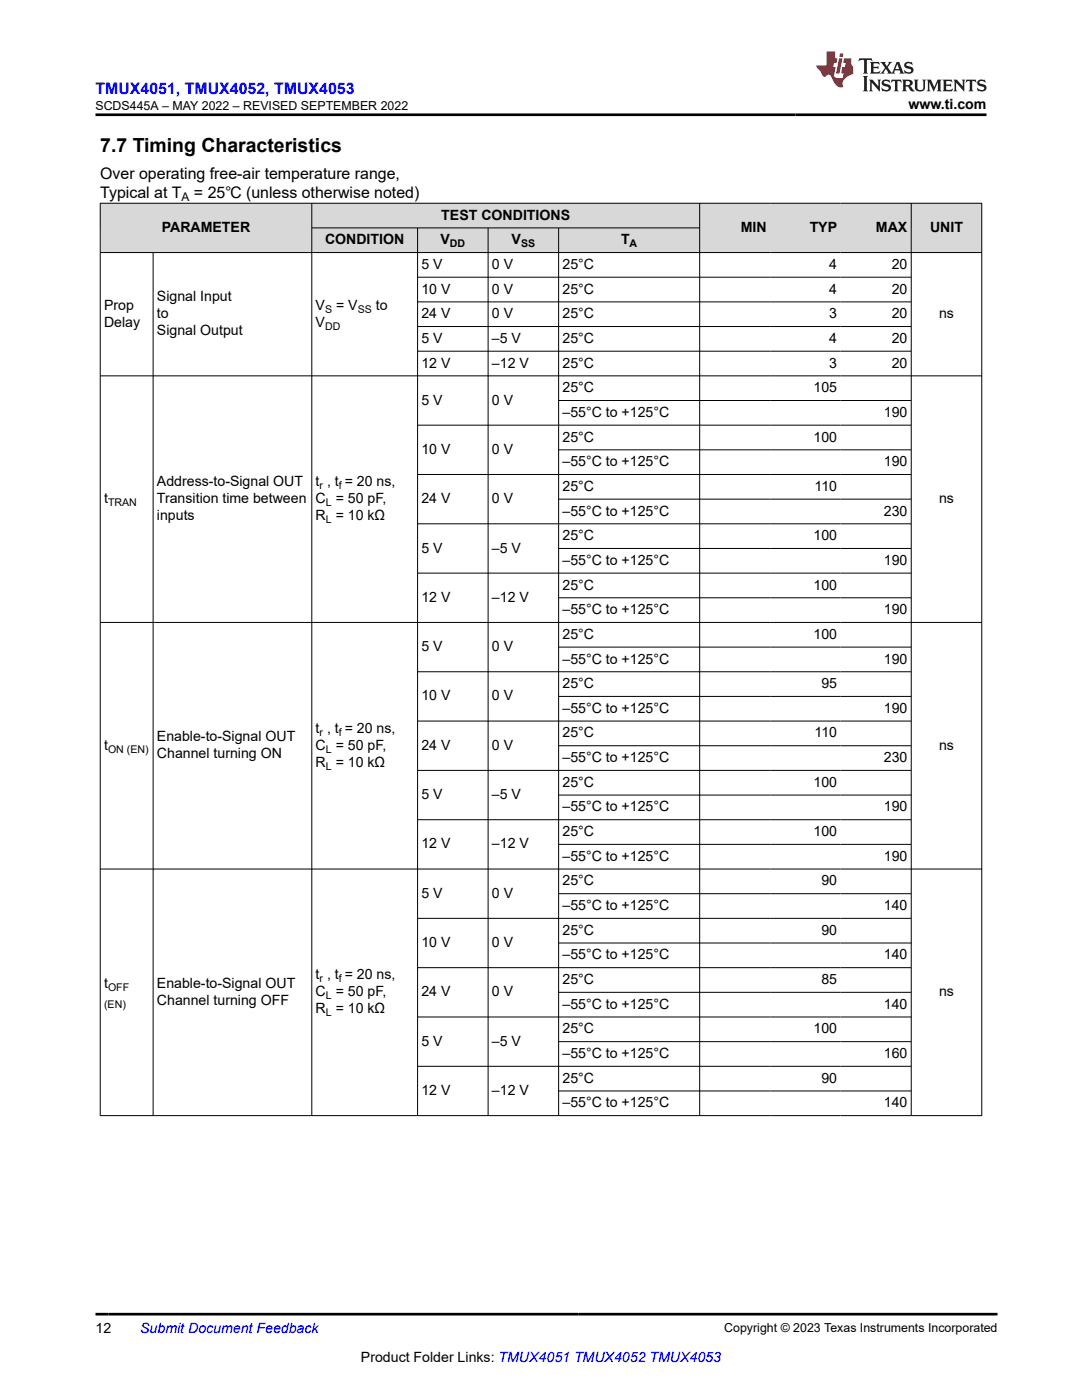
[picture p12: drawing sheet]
<svg xmlns="http://www.w3.org/2000/svg" width="216mm" height="279mm" viewBox="0 0 216 279" stroke-linecap="round" stroke-linejoin="round" font-family="sans-serif">
<defs><g id="words">
<text font-size="3.9" x="20" y="30.3">7.7 Timing Characteristics</text>
<text font-size="3.2" fill="#00f" x="19.1" y="18.7">TMUX4051, TMUX4052, TMUX4053</text>
<g font-size="3.2">
<text x="20" y="35.7">Over operating free-air temperature range,</text>
<text x="20" y="39.5">Typical at T</text>
<text x="38.7" y="39.5">= 25℃ (unless otherwise noted)</text>
</g>
<g font-size="2.8">
<text x="181.3" y="21.8">www.ti.com</text>
<text x="32.3" y="46.3">PARAMETER</text>
<text x="88.1" y="43.8">TEST CONDITIONS</text>
<text x="147.8" y="46.3">MIN</text>
<text x="161.6" y="46.3">TYP</text>
<text x="174.8" y="46.3">MAX</text>
<text x="185.6" y="46.3">UNIT</text>
<text x="64.9" y="48.8">CONDITION</text>
<text x="84.1" y="53.7">5 V</text>
<text x="87.9" y="48.8">V</text>
<text x="98.2" y="53.7">0 V</text>
<text x="102.1" y="48.8">V</text>
<text x="112.2" y="53.7">25°C</text>
<text x="123.9" y="48.8">T</text>
<text x="165.5" y="53.7">4</text>
<text x="177.9" y="53.7">20</text>
<text x="84.1" y="58.6">10 V</text>
<text x="98.2" y="58.6">0 V</text>
<text x="112.2" y="58.6">25°C</text>
<text x="165.5" y="58.6">4</text>
<text x="177.9" y="58.6">20</text>
<text x="20.8" y="61.8">Prop</text>
<text x="20.8" y="65.2">Delay</text>
<text x="31.3" y="60.1">Signal Input</text>
<text x="31.3" y="63.5">to</text>
<text x="63" y="65.2">V</text>
<text x="63" y="61.8">V</text>
<text x="67.1" y="61.8">= V</text>
<text x="75" y="61.8">to</text>
<text x="84.1" y="63.5">24 V</text>
<text x="98.2" y="63.5">0 V</text>
<text x="112.2" y="63.5">25°C</text>
<text x="165.5" y="63.5">3</text>
<text x="177.9" y="63.5">20</text>
<text x="187.4" y="63.5">ns</text>
<text x="31.3" y="66.9">Signal Output</text>
<text x="84.1" y="68.4">5 V</text>
<text x="98.2" y="68.4">–5 V</text>
<text x="112.2" y="68.4">25°C</text>
<text x="165.5" y="68.4">4</text>
<text x="177.9" y="68.4">20</text>
<text x="84.1" y="73.4">12 V</text>
<text x="98.2" y="73.4">–12 V</text>
<text x="112.2" y="73.4">25°C</text>
<text x="165.5" y="73.4">3</text>
<text x="177.9" y="73.4">20</text>
<text x="84.1" y="80.7">5 V</text>
<text x="98.2" y="80.7">0 V</text>
<text x="112.2" y="78.3">25°C</text>
<text x="112.2" y="83.2">–55°C to +125°C</text>
<text x="162.3" y="78.3">105</text>
<text x="176.4" y="83.2">190</text>
<text x="112.2" y="88.1">25°C</text>
<text x="162.3" y="88.1">100</text>
<text x="84.1" y="90.6">10 V</text>
<text x="98.2" y="90.6">0 V</text>
<text x="112.2" y="93">–55°C to +125°C</text>
<text x="176.4" y="93">190</text>
<text x="20.8" y="100.4">t</text>
<text x="31.3" y="97">Address-to-Signal OUT</text>
<text x="31.3" y="100.4">Transition time between</text>
<text x="63" y="97">t , t = 20 ns,</text>
<text x="63" y="100.4">C = 50 pF,</text>
<text x="84.1" y="100.4">24 V</text>
<text x="98.2" y="100.4">0 V</text>
<text x="112.2" y="98">25°C</text>
<text x="162.6" y="98">110</text>
<text x="187.4" y="100.4">ns</text>
<text x="31.3" y="103.8">inputs</text>
<text x="63" y="103.8">R = 10 kΩ</text>
<text x="112.2" y="102.9">–55°C to +125°C</text>
<text x="112.2" y="107.8">25°C</text>
<text x="162.3" y="107.8">100</text>
<text x="176.4" y="102.9">230</text>
<text x="84.1" y="110.3">5 V</text>
<text x="98.2" y="110.3">–5 V</text>
<text x="112.2" y="112.7">–55°C to +125°C</text>
<text x="176.4" y="112.7">190</text>
<text x="112.2" y="117.7">25°C</text>
<text x="162.3" y="117.7">100</text>
<text x="84.1" y="120.1">12 V</text>
<text x="98.2" y="120.1">–12 V</text>
<text x="112.2" y="122.6">–55°C to +125°C</text>
<text x="176.4" y="122.6">190</text>
<text x="84.1" y="130">5 V</text>
<text x="98.2" y="130">0 V</text>
<text x="112.2" y="127.5">25°C</text>
<text x="162.3" y="127.5">100</text>
<text x="112.2" y="132.4">–55°C to +125°C</text>
<text x="112.2" y="137.3">25°C</text>
<text x="163.9" y="137.3">95</text>
<text x="176.4" y="132.4">190</text>
<text x="84.1" y="139.8">10 V</text>
<text x="98.2" y="139.8">0 V</text>
<text x="112.2" y="142.3">–55°C to +125°C</text>
<text x="176.4" y="142.3">190</text>
<text x="20.8" y="149.6">t</text>
<text x="31.3" y="147.9">Enable-to-Signal OUT</text>
<text x="63" y="146.3">t , t = 20 ns,</text>
<text x="63" y="149.6">C = 50 pF,</text>
<text x="84.1" y="149.6">24 V</text>
<text x="98.2" y="149.6">0 V</text>
<text x="112.2" y="147.2">25°C</text>
<text x="162.6" y="147.2">110</text>
<text x="187.4" y="149.6">ns</text>
<text x="31.3" y="151.3">Channel turning ON</text>
<text x="63" y="153">R = 10 kΩ</text>
<text x="112.2" y="152.1">–55°C to +125°C</text>
<text x="176.4" y="152.1">230</text>
<text x="84.1" y="159.5">5 V</text>
<text x="98.2" y="159.5">–5 V</text>
<text x="112.2" y="157">25°C</text>
<text x="112.2" y="161.9">–55°C to +125°C</text>
<text x="162.3" y="157">100</text>
<text x="176.4" y="161.9">190</text>
<text x="112.2" y="166.9">25°C</text>
<text x="162.3" y="166.9">100</text>
<text x="84.1" y="169.3">12 V</text>
<text x="98.2" y="169.3">–12 V</text>
<text x="112.2" y="171.8">–55°C to +125°C</text>
<text x="176.4" y="171.8">190</text>
<text x="84.1" y="179.2">5 V</text>
<text x="98.2" y="179.2">0 V</text>
<text x="112.2" y="176.7">25°C</text>
<text x="163.9" y="176.7">90</text>
<text x="112.2" y="181.6">–55°C to +125°C</text>
<text x="176.4" y="181.6">140</text>
<text x="84.1" y="189">10 V</text>
<text x="98.2" y="189">0 V</text>
<text x="112.2" y="186.6">25°C</text>
<text x="112.2" y="191.5">–55°C to +125°C</text>
<text x="163.9" y="186.6">90</text>
<text x="176.4" y="191.5">140</text>
<text x="20.8" y="197.2">t</text>
<text x="31.3" y="197.2">Enable-to-Signal OUT</text>
<text x="63" y="195.5">t , t = 20 ns,</text>
<text x="112.2" y="196.4">25°C</text>
<text x="163.9" y="196.4">85</text>
<text x="31.3" y="200.5">Channel turning OFF</text>
<text x="63" y="198.9">C = 50 pF,</text>
<text x="63" y="202.2">R = 10 kΩ</text>
<text x="84.1" y="198.9">24 V</text>
<text x="98.2" y="198.9">0 V</text>
<text x="112.2" y="201.3">–55°C to +125°C</text>
<text x="176.4" y="201.3">140</text>
<text x="187.4" y="198.9">ns</text>
<text x="84.1" y="208.7">5 V</text>
<text x="98.2" y="208.7">–5 V</text>
<text x="112.2" y="206.2">25°C</text>
<text x="162.3" y="206.2">100</text>
<text x="112.2" y="211.2">–55°C to +125°C</text>
<text x="176.4" y="211.2">160</text>
<text x="84.1" y="218.5">12 V</text>
<text x="98.2" y="218.5">–12 V</text>
<text x="112.2" y="216.1">25°C</text>
<text x="112.2" y="221">–55°C to +125°C</text>
<text x="163.9" y="216.1">90</text>
<text x="176.4" y="221">140</text>
<text x="19.1" y="266.1">12</text>
<text x="72" y="271.7">Product Folder Links: TMUX4051 TMUX4052 TMUX4053</text>
</g>
<text font-size="2.8" fill="#00f" x="28" y="266.1">Submit Document Feedback</text>
<g font-size="2.5">
<text x="19" y="21.9">SCDS445A – MAY 2022 – REVISED SEPTEMBER 2022</text>
<text x="144.5" y="265.8">Copyright © 2023 Texas Instruments Incorporated</text>
</g>
<text font-size="2.4" x="36.2" y="40.1">A</text>
<g font-size="2.1">
<text x="89.8" y="49.3">DD</text>
<text x="104" y="49.3">SS</text>
<text x="125.6" y="49.3">A</text>
<text x="64.9" y="65.8">DD</text>
<text x="64.9" y="62.4">S</text>
<text x="71.4" y="62.4">SS</text>
<text x="21.6" y="101">TRAN</text>
<text x="63.8" y="97.6">r</text>
<text x="65" y="101">L</text>
<text x="67.6" y="97.6">f</text>
<text x="65" y="104.4">L</text>
<text x="63.8" y="146.8">r</text>
<text x="67.6" y="146.8">f</text>
<text x="21.6" y="150.2">ON (EN)</text>
<text x="65" y="150.2">L</text>
<text x="65" y="153.6">L</text>
<text x="21.6" y="197.7">OFF</text>
<text x="63.8" y="196">r</text>
<text x="67.6" y="196">f</text>
<text x="20.8" y="201.1">(EN)</text>
<text x="65" y="199.4">L</text>
<text x="65" y="202.8">L</text>
</g>
</g></defs>
<g fill="#d8d8d8">
<path d="M20 40.6h175.9v4.9h-175.9z" fill-rule="evenodd"/>
<path d="M20.1 40.6h42.1v9.7h-42.1z" fill-rule="evenodd"/>
<path d="M62.3 40.6h77.3v4.8h-77.3z" fill-rule="evenodd"/>
<path d="M139.7 40.6h14v9.7h-14z" fill-rule="evenodd"/>
<path d="M153.7 40.6h14.1v9.7h-14.1z" fill-rule="evenodd"/>
<path d="M167.8 40.6h14v9.7h-14z" fill-rule="evenodd"/>
<path d="M181.9 40.6h13.9v9.7h-13.9z" fill-rule="evenodd"/>
<path d="M62.3 45.5h21v4.8h-21z" fill-rule="evenodd"/>
<path d="M83.4 45.5h13.9v4.8h-13.9z" fill-rule="evenodd"/>
<path d="M97.5 45.5h13.9v4.8h-13.9z" fill-rule="evenodd"/>
<path d="M111.5 45.5h28.1v4.8h-28.1z" fill-rule="evenodd"/>
</g>
<g fill="none" stroke="#000" stroke-width=".2">
<path d="M19.9 40.6h176.1M19.9 50.4h176.1M20 40.5v182.2M30.6 50.4v172.3M62.2 40.5v182.2M62.2 45.5h77.5M83.3 45.5v177.2M83.3 55.3h98.6M97.4 45.5v177.2M111.5 45.5v177.2M139.6 40.5v182.2M181.8 40.5v182.2"/>
<path d="M195.9 40.5v182.2M19.9 75h176.1M83.3 60.2h98.6M83.3 65.2h98.6M83.3 70.1h98.6M111.5 79.9h70.4M83.3 84.9h98.6M111.5 89.8h70.4M111.5 99.6h70.4M181.9 94.7h-98.6M83.3 104.5h98.6M111.5 109.5h70.4"/>
<path d="M111.5 119.3h70.4M181.9 114.4h-98.6M19.9 124.2h176.1M83.3 134.1h98.6M111.5 129.1h70.4M111.5 139h70.4M83.3 143.9h98.6M83.3 153.7h98.6M111.5 148.8h70.4M111.5 158.7h70.4M19.9 173.4h176.1M111.5 168.5h70.4"/>
<path d="M111.5 178.4h70.4M181.9 163.6h-98.6M83.3 183.3h98.6M83.3 193.1h98.6M111.5 188.2h70.4M111.5 198h70.4M83.3 203h98.6M83.3 212.8h98.6M111.5 207.9h70.4M111.5 217.7h70.4M19.9 222.6h176.1"/>
</g>
<path d="M171.5 11.6l-.2 .6 .5-.2h.6v.1v2.2l-.2 .4h1l-.2-.4v-2.2v-.1h.5l.6 .2-.2-.6zM173.6 12.4l.2 .3v1.6l-.2 .4h1.9l.1-.6a1.08 1.08 0 0 1-1.3 .2v-.7h.6l.4 .2v-.7l-.4 .2h-.6v-.5l.2-.2a1 1 0 0 1 1 .3l-.1-.5zM175.7 12.4l.9 1.1-1 1.2h.9l-.2-.2 .5-.8 .4 .8-.2 .2h1.6l-.2-.2 .2-.5h.9l.1 .5-.1 .2h.9l-.2-.4-.8-1.9h-.5l-.9 2.1-.9-1.1 .9-1h-.8l.2 .2-.4 .6-.4-.6 .2-.2zM179 12.8l.4 1h-.7zM180.7 12.5a.65 .65 0 0 0-.2 .7 .65 .65 0 0 0 .6 .5l.6 .1 .1 .3a.79 .79 0 0 1-.7 .4 .79 .79 0 0 1-.7-.5l.1 .7 .2-.1a.93 .93 0 0 0 1.1 0 .93 .93 0 0 0 .4-.9 1.46 1.46 0 0 0-1.2-.6l-.1-.3a1.09 1.09 0 0 1 1.2 .2l-.2-.6-.1 .1-.5-.2zM172.2 15.2l.2 .4v2.2l-.2 .4h1l-.2-.4v-2.2l.2-.4zM173.4 15.9l.2 .4v1.5l-.2 .4h.8l-.3-.4 .1-1.3 1.6 1.8v-2l.2-.4h-.7l.1 .2 .1 1.1-1.2-1.3zM176.2 16a.65 .65 0 0 0-.2 .8 .65 .65 0 0 0 .6 .4l.6 .2 .1 .2a.79 .79 0 0 1-.7 .4 .79 .79 0 0 1-.7-.5l.1 .7 .2-.1a.93 .93 0 0 0 1.1 .1 .93 .93 0 0 0 .4-1 1.46 1.46 0 0 0-1.2-.5l-.1-.4a1.09 1.09 0 0 1 1.2 .2l-.1-.6-.2 .1-.5-.1zM177.9 15.9l-.1 .6a.63 .63 0 0 1 .8-.3v1.6l-.3 .4h1l-.2-.4v-1.6a.66 .66 0 0 1 .8 .3l-.1-.6zM180 15.9l.2 .4v1.5l-.2 .4h1l-.2-.2-.1-.7h.5l.1 .2a.79 .79 0 0 0 1.2 .6l-1-.9a.61 .61 0 0 0 .6-.6 .61 .61 0 0 0-.5-.7zM180.8 16.2h.1a.47 .47 0 0 1 .5 .1 .47 .47 0 0 1 .1 .5l-.1 .1-.7 .1zM182.3 15.9l.2 .2a2.27 2.27 0 0 0 .4 2 1.04 1.04 0 0 0 1.7-.7v-1.3l.2-.2h-.8l.2 .4v1.1a.6 .6 0 0 1-.6 .6 .6 .6 0 0 1-.6-.6v-1.1l.3-.4zM184.9 15.9l.2 .4v1.5l-.2 .4h.8l-.3-.4v-1.4l.9 1.9 .9-1.9v1.4l-.3 .4h1l-.2-.4v-1.5l.2-.4h-.8l-.7 1.5-.6-1.5zM188.1 15.9l.2 .4v1.5l-.2 .4h1.9l.1-.6a1.09 1.09 0 0 1-1.3 .2v-.7h.6l.4 .2v-.6l-.4 .2h-.6v-.6l.2-.1a1.01 1.01 0 0 1 1 .3l-.1-.6zM190.2 15.9l.3 .4v1.5l-.3 .4h.8l-.2-.4v-1.3l1.6 1.8v-2l.2-.4h-.7l.2 .2v1.1l-1.2-1.3zM192.8 15.9l-.1 .6a.63 .63 0 0 1 .8-.3v1.6l-.3 .4h1l-.2-.4v-1.6a.66 .66 0 0 1 .8 .3l-.1-.6zM195.2 16a.65 .65 0 0 0-.2 .8 .65 .65 0 0 0 .6 .4l.6 .2 .2 .2a.79 .79 0 0 1-.7 .4 .79 .79 0 0 1-.7-.5l.1 .7 .2-.1a.93 .93 0 0 0 1 .1 .93 .93 0 0 0 .5-1 1.46 1.46 0 0 0-1.3-.5v-.4a1.09 1.09 0 0 1 1.2 .2l-.2-.6-.2 .1-.5-.1z" fill="#231f20"/>
<path d="M164.9 10.3v2.7h-2l.1 .4 .8 1a.95 .95 0 0 0 1 .9 .59 .59 0 0 1 .5-.4 .59 .59 0 0 1 .5 .3l.4 .8a1.59 1.59 0 0 0 2.1 1.4 1.61 1.61 0 0 1 1-2.3l1-.3-.1-1.5a1.59 1.59 0 0 1-.3-1.7h-1.5l-.2 .9h.6l-.2 .9h-.5l-.2 .9v.3l.4 .1-.1 .9h-.7a.73 .73 0 0 1-1-.7l.3-1.5h-.5l.1-.9h.5l.2-.9h-.5v-1.3zM167.4 11.6l-.6 3.1h.7l.6-3.1zM167.6 10.7l-.1 .6h.7l.1-.6z" fill="#ed1c24"/>
<path d="M19.1 22.9h177.8M19.1 262.3h179.9" fill="none" stroke="#000" stroke-width=".53"/>
<use href="#words"/>
</svg>
